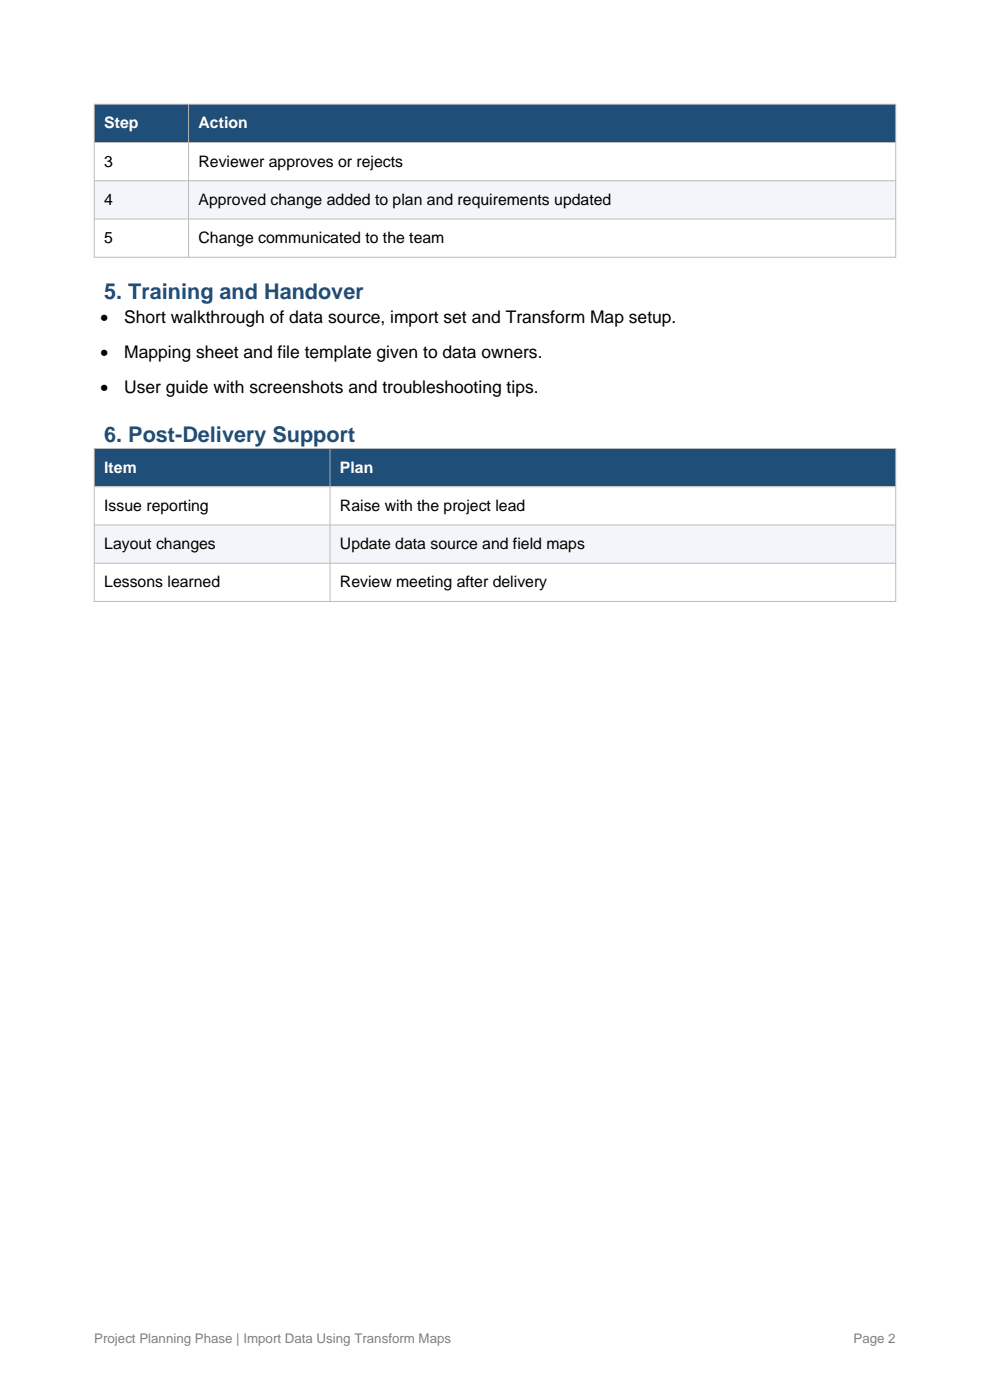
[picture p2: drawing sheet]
<svg xmlns="http://www.w3.org/2000/svg" width="210mm" height="297mm" viewBox="0 0 210 297" stroke-linecap="round" stroke-linejoin="round" font-family="sans-serif">
<defs><g id="words">
<g font-size="4.6" fill="#1f4e79">
<text x="22.1" y="63.4">5. Training and Handover</text>
<text x="22.1" y="93.7">6. Post-Delivery Support</text>
</g>
<g font-size="4.2">
<text x="21.4" y="69">•</text>
<text x="21.4" y="76.4">•</text>
<text x="21.4" y="83.9">•</text>
</g>
<g font-size="3.7">
<text x="26.3" y="68.5">Short walkthrough of data source, import set and Transform Map setup.</text>
<text x="26.3" y="75.9">Mapping sheet and file template given to data owners.</text>
<text x="26.3" y="83.3">User guide with screenshots and troubleshooting tips.</text>
</g>
<g font-size="3.4" fill="#fff">
<text x="22.1" y="27.2">Step</text>
<text x="42.1" y="27.2">Action</text>
<text x="22.1" y="100.3">Item</text>
<text x="72.1" y="100.3">Plan</text>
</g>
<g font-size="3.4">
<text x="22.1" y="35.3">3</text>
<text x="42.1" y="35.3">Reviewer approves or rejects</text>
<text x="22.1" y="43.5">4</text>
<text x="42.1" y="43.5">Approved change added to plan and requirements updated</text>
<text x="22.1" y="51.6">5</text>
<text x="42.1" y="51.6">Change communicated to the team</text>
<text x="22.1" y="108.4">Issue reporting</text>
<text x="72.1" y="108.4">Raise with the project lead</text>
<text x="22.1" y="116.5">Layout changes</text>
<text x="72.1" y="116.5">Update data source and field maps</text>
<text x="22.1" y="124.6">Lessons learned</text>
<text x="72.1" y="124.6">Review meeting after delivery</text>
</g>
<g font-size="2.8" fill="#808080">
<text x="20" y="285">Project Planning Phase | Import Data Using Transform Maps</text>
<text x="181.1" y="285">Page 2</text>
</g>
</g></defs>
<path d="M20 22.1h170v8.1h-170z" fill-rule="evenodd" fill="#1f4e79"/>
<path d="M20 30.2h170v8.1h-170z" fill-rule="evenodd" fill="#fff"/>
<path d="M20 38.3h170v8.2h-170z" fill-rule="evenodd" fill="#f2f6fa"/>
<path d="M20 46.5h170v8.1h-170z" fill-rule="evenodd" fill="#fff"/>
<path d="M20 22.1h170v32.5h-170zM20 30.2h170M20 38.3h170M40 22.1v32.5M20 46.5h170" fill="none" stroke="#bbb" stroke-width=".21"/>
<path d="M20 95.1h170v8.2h-170z" fill-rule="evenodd" fill="#1f4e79"/>
<path d="M20 103.3h170v8.1h-170z" fill-rule="evenodd" fill="#fff"/>
<path d="M20 111.4h170v8.1h-170z" fill-rule="evenodd" fill="#f2f6fa"/>
<path d="M20 119.5h170v8.1h-170z" fill-rule="evenodd" fill="#fff"/>
<path d="M20 95.1h170v32.5h-170zM70 95.1v32.5M20 103.3h170M20 111.4h170M20 119.5h170" fill="none" stroke="#bbb" stroke-width=".21"/>
<use href="#words"/>
</svg>
